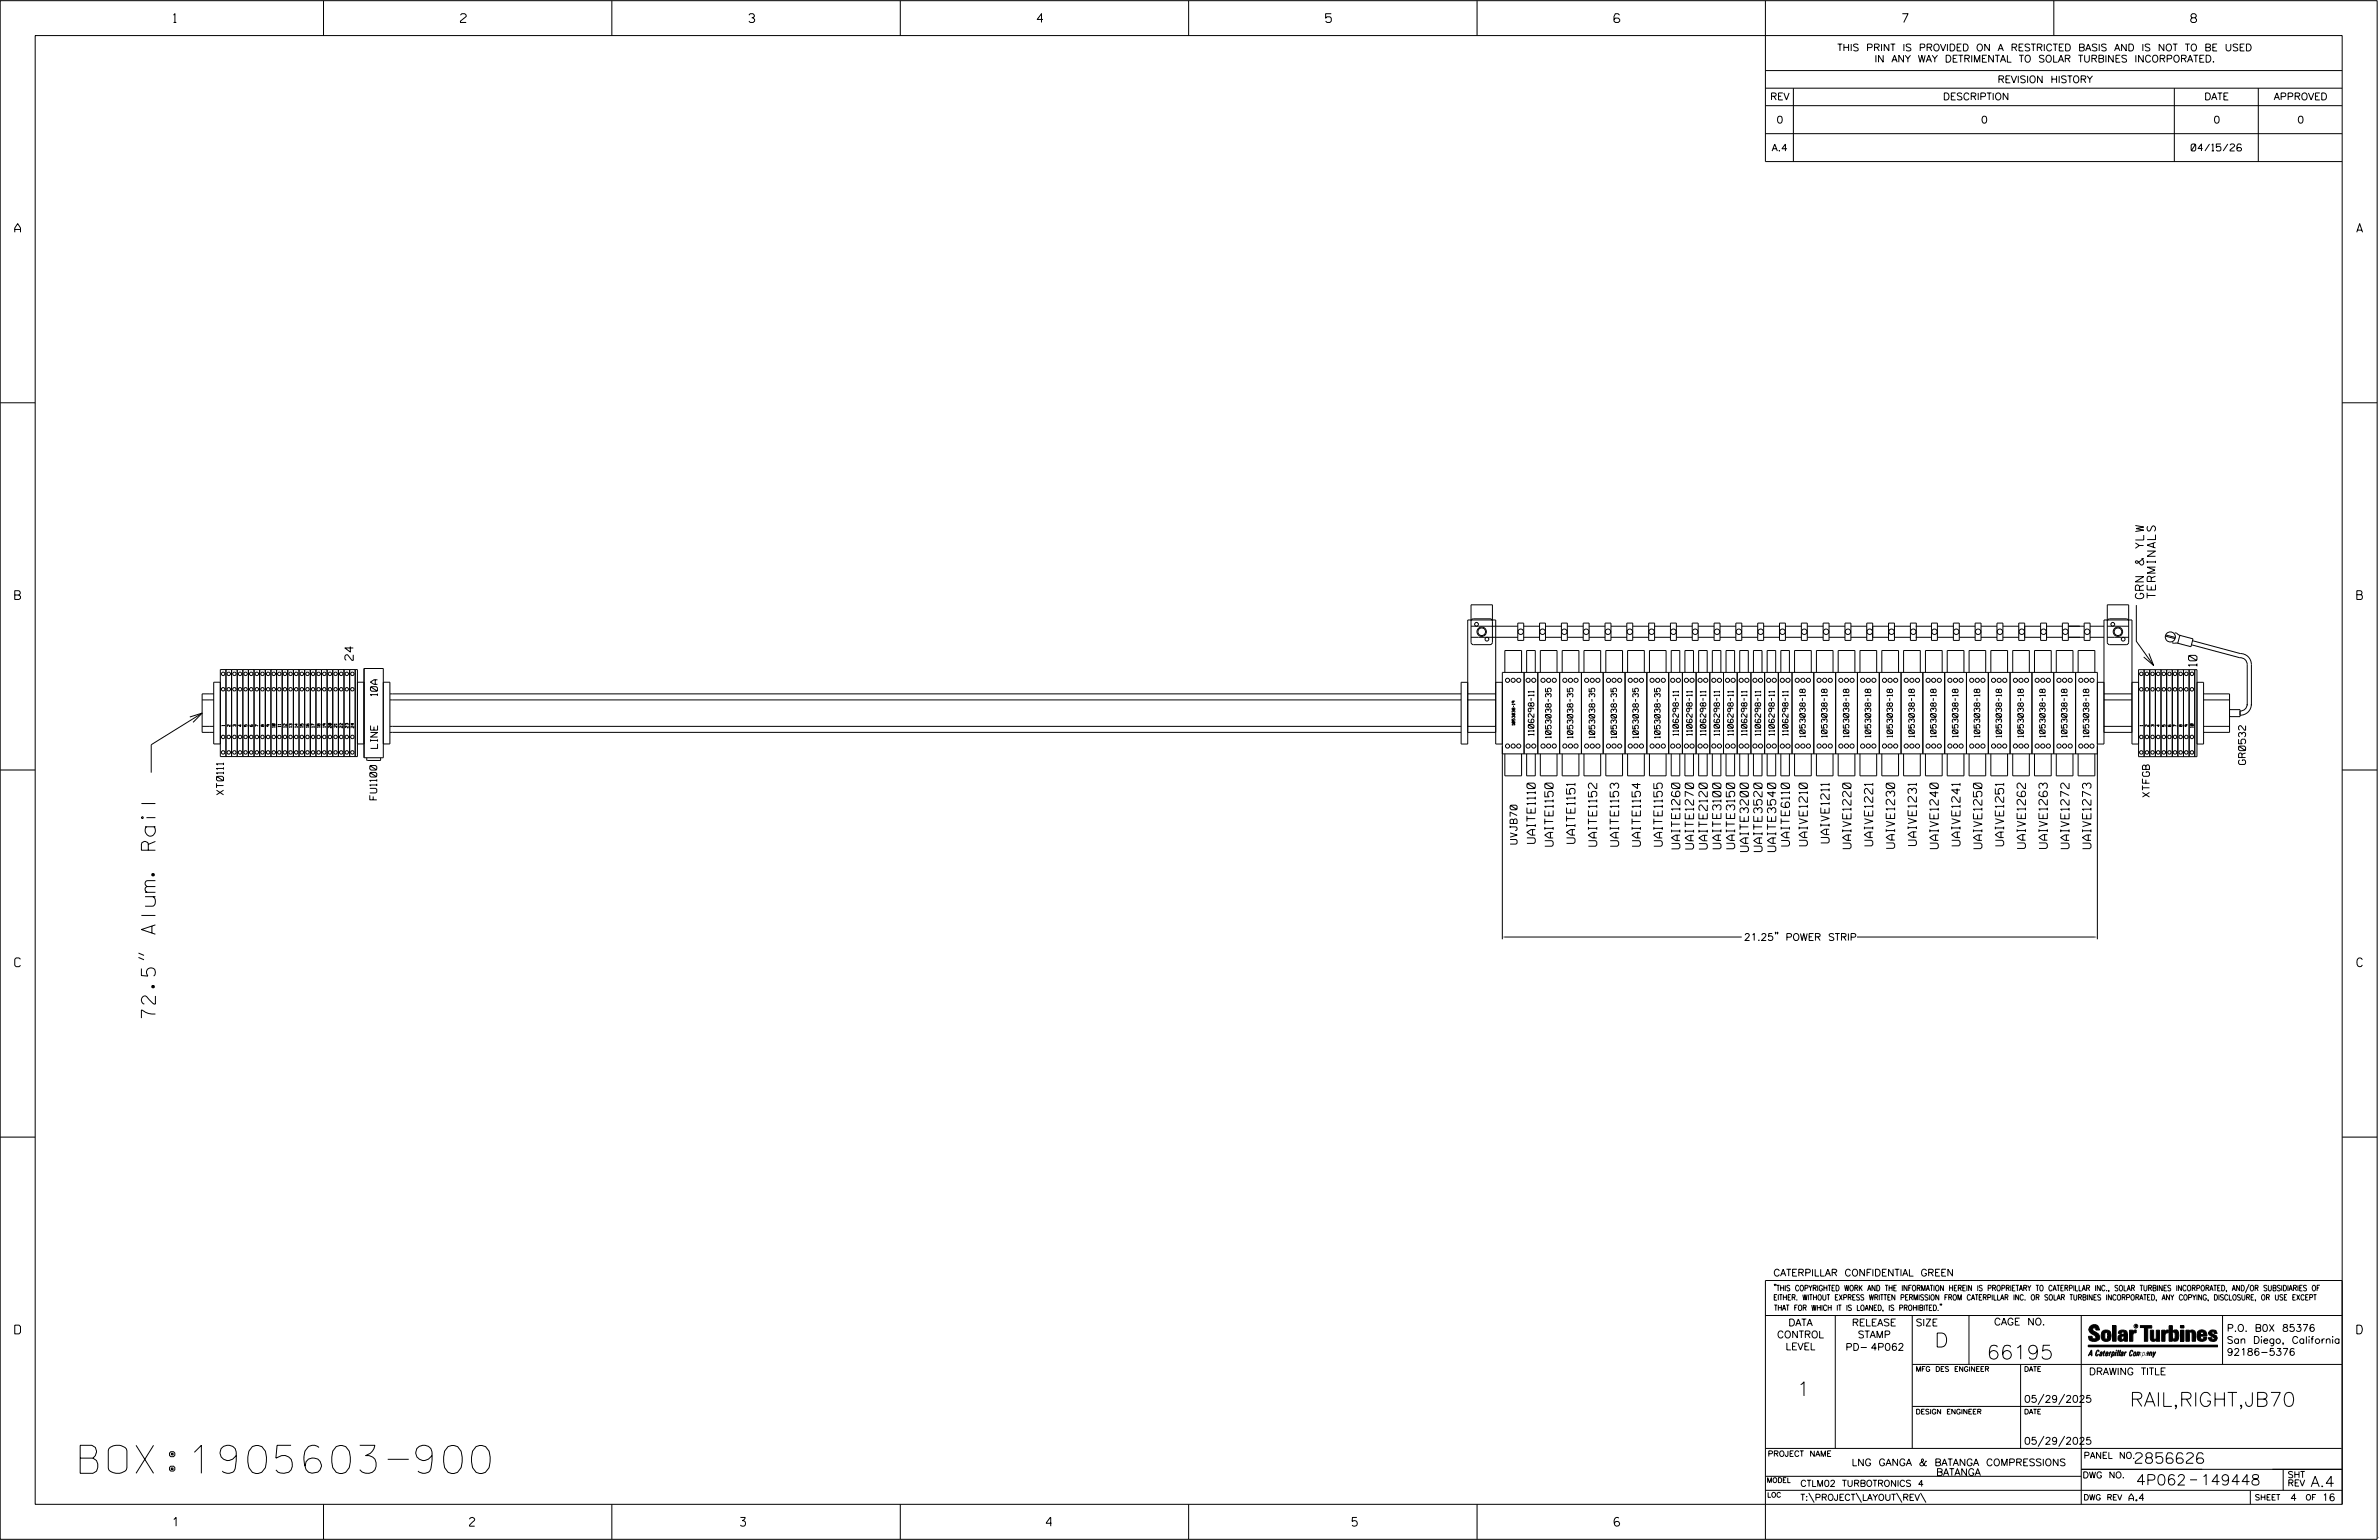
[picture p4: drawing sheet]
<svg xmlns="http://www.w3.org/2000/svg" width="864mm" height="559mm" viewBox="0 0 864 559" stroke-linecap="round" stroke-linejoin="round" font-family="sans-serif">
<defs><g id="words">
<text font-size="10.2" x="29.1" y="534.6">BOX:1905603-900</text>
<g font-size="5.1">
<text x="56.4" y="369.4" transform="rotate(-90 56.4 369.4)">72.5&quot; Alum. Rail</text>
<text x="702.3" y="488.8">D</text>
<text x="721.2" y="493.2">66195</text>
<text x="652.2" y="506.5">1</text>
<text x="773.1" y="510.3">RAIL,RIGHT,JB70</text>
</g>
<g font-size="3.8">
<text x="775.1" y="531">2856626</text>
<text x="775.4" y="538.9">4P062</text>
<text x="798.8" y="538.9">149448</text>
<text x="838.8" y="539.5">A.4</text>
</g>
<g font-size="3.2">
<text x="63" y="8.2">1</text>
<text x="167.2" y="8.2">2</text>
<text x="271.8" y="8.2">3</text>
<text x="376.5" y="8.2">4</text>
<text x="481.2" y="8.2">5</text>
<text x="690.6" y="8.2">7</text>
<text x="795.3" y="8.2">8</text>
<text x="5.4" y="84.3">A</text>
<text x="855.5" y="84.3">A</text>
<text x="5.4" y="217.5">B</text>
<text x="855.6" y="217.5">B</text>
<text x="5.4" y="350.8">C</text>
<text x="855.6" y="350.8">C</text>
<text x="5.4" y="484">D</text>
<text x="855.6" y="484">D</text>
<text x="62.8" y="553.8">1</text>
<text x="170.4" y="553.8">2</text>
<text x="268.8" y="553.8">3</text>
<text x="379.8" y="553.8">4</text>
<text x="490.8" y="553.8">5</text>
<text x="585.9" y="553.8">6</text>
</g>
<g font-size="3">
<text x="778.2" y="217.2" transform="rotate(-90 778.2 217.2)">GRN &amp; YLW</text>
<text x="782.5" y="217.1" transform="rotate(-90 782.5 217.1)">TERMINALS</text>
<text x="128.2" y="239.6" transform="rotate(-90 128.2 239.6)">24</text>
<text x="797.5" y="241.8" transform="rotate(-90 797.5 241.8)">10</text>
<text x="664" y="305.9" transform="rotate(-90 664 305.9)">UAIVE1211</text>
<text x="557.3" y="306" transform="rotate(-90 557.3 306)">UAITE1110</text>
<text x="563.8" y="307" transform="rotate(-90 563.8 307)">UAITE1150</text>
<text x="571.7" y="306" transform="rotate(-90 571.7 306)">UAITE1151</text>
<text x="579.7" y="307" transform="rotate(-90 579.7 307)">UAITE1152</text>
<text x="587.6" y="307" transform="rotate(-90 587.6 307)">UAITE1153</text>
<text x="595.5" y="307" transform="rotate(-90 595.5 307)">UAITE1154</text>
<text x="603.4" y="307" transform="rotate(-90 603.4 307)">UAITE1155</text>
<text x="609.8" y="308" transform="rotate(-90 609.8 308)">UAITE1260</text>
<text x="614.8" y="308.1" transform="rotate(-90 614.8 308.1)">UAITE1270</text>
<text x="619.8" y="308.1" transform="rotate(-90 619.8 308.1)">UAITE2120</text>
<text x="624.7" y="308" transform="rotate(-90 624.7 308)">UAITE3100</text>
<text x="629.7" y="308" transform="rotate(-90 629.7 308)">UAITE3150</text>
<text x="634.7" y="309" transform="rotate(-90 634.7 309)">UAITE3200</text>
<text x="639.7" y="309" transform="rotate(-90 639.7 309)">UAITE3520</text>
<text x="644.6" y="309" transform="rotate(-90 644.6 309)">UAITE3540</text>
<text x="649.6" y="307" transform="rotate(-90 649.6 307)">UAITE6110</text>
<text x="656.1" y="306.9" transform="rotate(-90 656.1 306.9)">UAIVE1210</text>
<text x="671.9" y="307.9" transform="rotate(-90 671.9 307.9)">UAIVE1220</text>
<text x="679.9" y="306.9" transform="rotate(-90 679.9 306.9)">UAIVE1221</text>
<text x="687.8" y="307.8" transform="rotate(-90 687.8 307.8)">UAIVE1230</text>
<text x="695.7" y="306.8" transform="rotate(-90 695.7 306.8)">UAIVE1231</text>
<text x="703.6" y="307.9" transform="rotate(-90 703.6 307.9)">UAIVE1240</text>
<text x="711.5" y="306.9" transform="rotate(-90 711.5 306.9)">UAIVE1241</text>
<text x="719.4" y="307.9" transform="rotate(-90 719.4 307.9)">UAIVE1250</text>
<text x="727.4" y="306.9" transform="rotate(-90 727.4 306.9)">UAIVE1251</text>
<text x="735.3" y="307.9" transform="rotate(-90 735.3 307.9)">UAIVE1262</text>
<text x="743.2" y="307.9" transform="rotate(-90 743.2 307.9)">UAIVE1263</text>
<text x="751.1" y="307.9" transform="rotate(-90 751.1 307.9)">UAIVE1272</text>
<text x="759" y="307.9" transform="rotate(-90 759 307.9)">UAIVE1273</text>
</g>
<g font-size="2.5">
<text x="666.9" y="18.5">THIS PRINT IS PROVIDED ON A RESTRICTED BASIS AND IS NOT TO BE USED</text>
<text x="680.5" y="22.6">IN ANY WAY DETRIMENTAL TO SOLAR TURBINES INCORPORATED.</text>
<text x="725.1" y="30">REVISION HISTORY</text>
<text x="642.6" y="36.3">REV</text>
<text x="705.3" y="36.3">DESCRIPTION</text>
<text x="800.2" y="36.3">DATE</text>
<text x="825.4" y="36.3">APPROVED</text>
<text x="644.9" y="44.7">0</text>
<text x="719.1" y="44.7">0</text>
<text x="803.5" y="44.7">0</text>
<text x="834" y="44.7">0</text>
<text x="643.2" y="54.8">A.4</text>
<text x="795.4" y="54.8">04/15/26</text>
<text x="137" y="252.5" transform="rotate(-90 137 252.5)">10A</text>
<text x="137" y="271.6" transform="rotate(-90 137 271.6)">LINE</text>
<text x="815.2" y="277.4" transform="rotate(-90 815.2 277.4)">GR0532</text>
<text x="81.1" y="288.4" transform="rotate(-90 81.1 288.4)">XT0111</text>
<text x="136.8" y="290.2" transform="rotate(-90 136.8 290.2)">FU1100</text>
<text x="780.3" y="289.2" transform="rotate(-90 780.3 289.2)">XTFGB</text>
<text x="550.7" y="306.3" transform="rotate(-90 550.7 306.3)">UVJB70</text>
<text x="633.1" y="341.3">21.25&quot; POWER STRIP</text>
<text x="643.8" y="463">CATERPILLAR CONFIDENTIAL GREEN</text>
<text x="645.1" y="485.5">CONTROL</text>
<text x="649.2" y="481.1">DATA</text>
<text x="672.3" y="481.1">RELEASE</text>
<text x="674.4" y="485.5">STAMP</text>
<text x="695.4" y="481.1">SIZE</text>
<text x="723.8" y="480.8">CAGE NO.</text>
<text x="808.4" y="483.1">P.O. B0X 85376</text>
<text x="648.2" y="489.8">LEVEL</text>
<text x="669.9" y="490">PD- 4P062</text>
<text x="808.4" y="487.5">San Diego, California</text>
<text x="808.4" y="491.8">92186-5376</text>
<text x="758.3" y="498.9">DRAWING TITLE</text>
<text x="734.8" y="508.9">05/29/2025</text>
<text x="734.8" y="524.1">05/29/2025</text>
<text x="672.1" y="531.9">LNG GANGA &amp; BATANGA COMPRESSIONS</text>
<text x="702.8" y="535.5">BATANGA</text>
<text x="772.8" y="544.6">A.4</text>
<text x="831.4" y="544.6">4</text>
<text x="842.9" y="544.6">16</text>
</g>
<g font-size="2.3">
<text x="756.4" y="529.2">PANEL NO.</text>
<text x="653.5" y="539.4">CTLM02 TURBOTRONICS 4</text>
<text x="756" y="536.3">DWG NO.</text>
<text x="830.4" y="539.3">REV</text>
<text x="830.4" y="536.2">SHT</text>
<text x="653.5" y="544.5">T:\PROJECT\LAYOUT\REV\</text>
</g>
<g font-size="2">
<text x="556.8" y="266.9" transform="rotate(-90 556.8 266.9)">1106298-11</text>
<text x="563.1" y="267.8" transform="rotate(-90 563.1 267.8)">1053038-35</text>
<text x="571" y="267.8" transform="rotate(-90 571 267.8)">1053038-35</text>
<text x="578.9" y="267.8" transform="rotate(-90 578.9 267.8)">1053038-35</text>
<text x="586.8" y="267.8" transform="rotate(-90 586.8 267.8)">1053038-35</text>
<text x="594.7" y="267.8" transform="rotate(-90 594.7 267.8)">1053038-35</text>
<text x="602.7" y="267.8" transform="rotate(-90 602.7 267.8)">1053038-35</text>
<text x="609.3" y="266.9" transform="rotate(-90 609.3 266.9)">1106298-11</text>
<text x="614.3" y="266.9" transform="rotate(-90 614.3 266.9)">1106298-11</text>
<text x="619.2" y="266.9" transform="rotate(-90 619.2 266.9)">1106298-11</text>
<text x="624.2" y="266.9" transform="rotate(-90 624.2 266.9)">1106298-11</text>
<text x="629.2" y="266.9" transform="rotate(-90 629.2 266.9)">1106298-11</text>
<text x="634.2" y="266.9" transform="rotate(-90 634.2 266.9)">1106298-11</text>
<text x="639.1" y="266.9" transform="rotate(-90 639.1 266.9)">1106298-11</text>
<text x="644.1" y="266.9" transform="rotate(-90 644.1 266.9)">1106298-11</text>
<text x="649.1" y="266.9" transform="rotate(-90 649.1 266.9)">1106298-11</text>
<text x="655.3" y="267.5" transform="rotate(-90 655.3 267.5)">1053038-18</text>
<text x="663.3" y="267.5" transform="rotate(-90 663.3 267.5)">1053038-18</text>
<text x="671.2" y="267.5" transform="rotate(-90 671.2 267.5)">1053038-18</text>
<text x="679.1" y="267.5" transform="rotate(-90 679.1 267.5)">1053038-18</text>
<text x="687" y="267.5" transform="rotate(-90 687 267.5)">1053038-18</text>
<text x="694.9" y="267.5" transform="rotate(-90 694.9 267.5)">1053038-18</text>
<text x="702.8" y="267.5" transform="rotate(-90 702.8 267.5)">1053038-18</text>
<text x="710.8" y="267.5" transform="rotate(-90 710.8 267.5)">1053038-18</text>
<text x="718.7" y="267.5" transform="rotate(-90 718.7 267.5)">1053038-18</text>
<text x="726.6" y="267.5" transform="rotate(-90 726.6 267.5)">1053038-18</text>
<text x="734.5" y="267.5" transform="rotate(-90 734.5 267.5)">1053038-18</text>
<text x="742.4" y="267.5" transform="rotate(-90 742.4 267.5)">1053038-18</text>
<text x="750.4" y="267.5" transform="rotate(-90 750.4 267.5)">1053038-18</text>
<text x="758.3" y="267.5" transform="rotate(-90 758.3 267.5)">1053038-18</text>
<text x="643.8" y="468.4">&quot;THIS COPYRIGHTED WORK AND THE INFORMATION HEREIN IS PROPRIETARY TO CATERPILLAR INC., SOLAR TURBINES INCORPORATED, AND/OR SUBSIDIARIES OF</text>
<text x="643.8" y="471.8">EITHER. WITHOUT EXPRESS WRITTEN PERMISSION FROM CATERPILLAR INC. OR SOLAR TURBINES INCORPORATED, ANY COPYING, DISCLOSURE, OR USE EXCEPT</text>
<text x="644" y="475.6">THAT FOR WHICH IT IS LOANED, IS PROHIBITED.&quot;</text>
<text x="641.7" y="528.5">PROJECT NAME</text>
<text x="756.3" y="544.3">DWG REV</text>
<text x="818.5" y="544.3">SHEET</text>
<text x="836.9" y="544.3">OF</text>
</g>
<g font-size="1.8">
<text x="695.4" y="497.6">MFG DES ENGINEER</text>
<text x="734.8" y="497.6">DATE</text>
<text x="695.4" y="513.1">DESIGN ENGINEER</text>
<text x="734.8" y="513.1">DATE</text>
<text x="641.3" y="538">MODEL</text>
<text x="641.5" y="543.3">LOC</text>
</g>
<g font-size="1">
<text x="81.5" y="263.4" transform="rotate(-90 81.5 263.4)">1</text>
<text x="83.5" y="263.6" transform="rotate(-90 83.5 263.6)">2</text>
<text x="85.6" y="263.6" transform="rotate(-90 85.6 263.6)">3</text>
<text x="87.6" y="263.6" transform="rotate(-90 87.6 263.6)">4</text>
<text x="89.7" y="263.6" transform="rotate(-90 89.7 263.6)">5</text>
<text x="91.7" y="263.6" transform="rotate(-90 91.7 263.6)">6</text>
<text x="93.8" y="263.6" transform="rotate(-90 93.8 263.6)">7</text>
<text x="95.8" y="263.6" transform="rotate(-90 95.8 263.6)">8</text>
<text x="97.8" y="263.6" transform="rotate(-90 97.8 263.6)">9</text>
<text x="99.9" y="263.9" transform="rotate(-90 99.9 263.9)">10</text>
<text x="101.9" y="263.8" transform="rotate(-90 101.9 263.8)">11</text>
<text x="104" y="263.9" transform="rotate(-90 104 263.9)">12</text>
<text x="106" y="263.9" transform="rotate(-90 106 263.9)">13</text>
<text x="108" y="263.9" transform="rotate(-90 108 263.9)">14</text>
<text x="110.1" y="263.9" transform="rotate(-90 110.1 263.9)">15</text>
<text x="112.1" y="263.9" transform="rotate(-90 112.1 263.9)">16</text>
<text x="114.2" y="263.9" transform="rotate(-90 114.2 263.9)">17</text>
<text x="116.2" y="263.9" transform="rotate(-90 116.2 263.9)">18</text>
<text x="118.2" y="263.9" transform="rotate(-90 118.2 263.9)">19</text>
<text x="122.3" y="263.9" transform="rotate(-90 122.3 263.9)">21</text>
<text x="549.9" y="263.1" transform="rotate(-90 549.9 263.1)">1053038-19</text>
<text x="777.8" y="263.5" transform="rotate(-90 777.8 263.5)">1</text>
<text x="779.9" y="263.6" transform="rotate(-90 779.9 263.6)">2</text>
<text x="781.9" y="263.6" transform="rotate(-90 781.9 263.6)">3</text>
<text x="784" y="263.6" transform="rotate(-90 784 263.6)">4</text>
<text x="786" y="263.6" transform="rotate(-90 786 263.6)">5</text>
<text x="790.1" y="263.6" transform="rotate(-90 790.1 263.6)">7</text>
<text x="792.1" y="263.6" transform="rotate(-90 792.1 263.6)">8</text>
<text x="794.2" y="263.6" transform="rotate(-90 794.2 263.6)">9</text>
<text x="796.2" y="264" transform="rotate(-90 796.2 264)">10</text>
<text x="120.3" y="264.1" transform="rotate(-90 120.3 264.1)">20</text>
<text x="124.4" y="264.1" transform="rotate(-90 124.4 264.1)">22</text>
<text x="126.4" y="264.1" transform="rotate(-90 126.4 264.1)">23</text>
<text x="128.4" y="264.1" transform="rotate(-90 128.4 264.1)">24</text>
</g>
<text font-size=".9" x="775.1" y="481.7">R</text>
</g></defs>
<g fill="none" stroke="#000" stroke-width=".36">
<path d="M.1 .2h862.8v558.4h-862.8zM12.8 12.9h837.4v533h-837.4zM117.4 .2v12.7M222.1 .2v12.7M326.8 .2v12.7M431.5 .2v12.7M536.2 .2v12.7M587.9 5.5l-.5-.5h-1l-.5 1v1.7l.5 .4h1l.6-.4v-.6l-.6-.5h-1l-.5 .5M640.9 .2v58.4h209.3M745.6 .2v12.7M640.9 25.6h209.3M640.9 32h209.3"/>
<path d="M640.9 38.3h209.3M651 32v26.6M789.3 32v26.6M819.8 32v26.6M640.9 48.5h209.3M.1 146.2h12.7M850.2 146.2h12.7M534 219.5h7.8v13.5l-.6 .9h-6.4l-.7-.5zM765 219.5h7.7v13.5l-.5 .9h-6.4l-.8-.5zM775.5 219.6v13.1l6.3 8.8M534 227.2h17M534 231.2h17"/>
<path d="M534 225.4l.3-.6 .5-.3h6.1l.6 .3 .3 .6M551 226.1h2.1v6.3h-2.1zM553.1 227.2h5.8M553.1 231.2h5.8M558.9 226.1h2.1v6.3h-2.1zM561 227.2h5.8M561 231.2h5.8M566.8 226.1h2.2v6.3h-2.2zM569 227.2h5.7M569 231.2h5.7M574.7 226.1h2.2v6.3h-2.2zM576.9 227.2h5.7"/>
<path d="M576.9 231.2h5.7M582.6 226.1h2.2v6.3h-2.2zM584.8 227.2h5.7M584.8 231.2h5.7M590.5 226.1h2.2v6.3h-2.2zM592.7 227.2h5.8M592.7 231.2h5.8M598.5 226.1h2.1v6.3h-2.1zM600.6 227.2h5.8M600.6 231.2h5.8M606.4 226.1h2.1v6.3h-2.1zM608.5 227.2h5.8"/>
<path d="M608.5 231.2h5.8M614.3 226.1h2.1v6.3h-2.1zM616.4 227.2h5.8M616.4 231.2h5.8M622.2 226.1h2.2v6.3h-2.2zM624.4 227.2h5.7M624.4 231.2h5.7M630.1 226.1h2.2v6.3h-2.2zM632.3 227.2h5.8M632.3 231.2h5.8M638.1 226.1h2.1v6.3h-2.1zM640.2 227.2h5.8"/>
<path d="M640.2 231.2h5.8M646 226.1h2.1v6.3h-2.1zM648.1 227.2h5.8M648.1 231.2h5.8M653.9 226.1h2.2v6.3h-2.2zM656.1 227.2h5.7M656.1 231.2h5.7M661.8 226.1h2.2v6.3h-2.2zM664 227.2h5.7M664 231.2h5.7M669.7 226.1h2.2v6.3h-2.2zM671.9 227.2h5.8"/>
<path d="M671.9 231.2h5.8M677.7 226.1h2.1v6.3h-2.1zM679.8 227.2h5.8M679.8 231.2h5.8M685.6 226.1h2.1v6.3h-2.1zM687.7 227.2h5.8M687.7 231.2h5.8M693.5 226.1h2.1v6.3h-2.1zM695.4 227.2h5.7M695.4 231.2h5.7M701.1 226.1h2.2v6.3h-2.2zM703.3 227.2h5.8"/>
<path d="M703.3 231.2h5.8M709.1 226.1h2.1v6.3h-2.1zM711.2 227.2h5.8M711.2 231.2h5.8M717 226.1h2.1v6.3h-2.1zM719.1 227.2h5.8M719.1 231.2h5.8M724.9 226.1h2.2v6.3h-2.2zM727.1 227.2h5.7M727.1 231.2h5.7M732.8 226.1h2.2v6.3h-2.2zM735 227.2h5.8"/>
<path d="M735 231.2h5.8M740.8 226.1h2.1v6.3h-2.1zM742.9 227.2h5.8M742.9 231.2h5.8M748.7 226.1h2.1v6.3h-2.1zM750.8 227.2h5.8M750.8 231.2h5.8M756.6 226.1h2.1v6.3h-2.1zM758.7 227.2h5.1M758.7 231.2h5.1M765 227.2h7.7M765 231.2h7.7"/>
<path d="M765 225.4l.2-.6 .6-.3h6l.7 .3 .2 .6M780.1 237.1l1.7 4.4-3.6-3.1M786.1 230.8l3.5 .9M786.2 230.4l3.5 .9M788.5 233.2l2.2 .2M789.4 229.6l2.1 1M791.3 230.5l4.8 1.3-.8 2.9-4.8-1.3zM795.5 234l17.5 4.7a2.54 2.54 0 0 1 2.8 2.5v14.7M795.9 232.5l17.3 4.6a4 4 0 0 1 4.1 4.1v14.7M73.4 254h4.2M73.4 258.8l-18.5 11.4v10.2M77.6 251.8h-4.2v13.9h4.2"/>
<path d="M80 247.5h-2.4v22.4h2.4M80 243h49.8v31.5h-49.8zM82 243v31.5M84.1 243v31.5M86.1 243v31.5M88.2 243v31.5M90.2 243v31.5M92.2 243v31.5M94.3 243v31.5M96.3 243v31.5M98.4 243v31.5M100.4 243v31.5"/>
<path d="M102.4 243v31.5M104.5 243v31.5M106.5 243v31.5M108.5 243v31.5M110.6 243v31.5M112.6 243v31.5M114.7 243v31.5M116.7 243v31.5M118.7 243v31.5M120.8 243v31.5M122.8 243v31.5M124.9 243v31.5"/>
<path d="M126.9 243v31.5M128.9 243v31.5M129.8 247.5h2.4M132.2 242.6h6.9v32.4h-6.9zM139.1 247.5h2.4v22.4h-2.4M141.5 251.8h388.9M141.5 254h388.9M532.8 247.6h-2.4v22.4h2.4v-45h10.2v45h2.4M532.8 251.8h10.2M532.8 254h10.2M543 247.6h2.4M546 244h.1"/>
<path d="M546.3 244v-8h6v8M552.7 244h.1M553.3 244v29.5M553.9 244h.1M554.2 244v-8h3.1v8M557.6 244h.1M558.2 244v29.5M558.8 244h.1M559.2 244v-8h6v8M565.6 244h.1M566.2 244v29.5M566.8 244h.1"/>
<path d="M567.1 244v-8h6.1v8M573.5 244h.1M574.1 244v29.5M574.7 244h.1M575 244v-8h6.1v8M581.4 244h.1M582 244v29.5M582.6 244h.1M582.9 244v-8h6.1v8M589.3 244h.1M589.9 244v29.5M590.5 244h.1"/>
<path d="M590.8 244v-8h6.1v8M597.2 244h.1M597.8 244v29.5M598.4 244h.1M598.8 244v-8h6v8M605.2 244h.1M605.8 244v29.5M606.4 244h.1M606.7 244v-8h3.1v8M610.1 244h.1M610.7 244v29.5M611.3 244h.1"/>
<path d="M611.6 244v-8h3.2v8M615.1 244h.1M615.7 244v29.5M616.3 244h.1M616.6 244v-8h3.1v8M620.1 244h.1M620.7 244v29.5M621.3 244h.1M621.6 244v-8h3.1v8M625.1 244h.1M625.7 244v29.5M626.3 244h.1"/>
<path d="M626.6 244v-8h3.1v8M630 244h.1M630.6 244v29.5M631.2 244h.1M631.5 244v-8h3.1v8M635 244h.1M635.6 244v29.5M636.2 244h.1M636.5 244v-8h3.1v8M640 244h.1M640.6 244v29.5M641.2 244h.1"/>
<path d="M641.5 244v-8h3.1v8M644.9 244h.1M645.5 244v29.5M646.1 244h.1M646.5 244v-8h3.1v8M649.9 244h.1M650.5 244v29.5M651.1 244h.1M651.4 244v-8h6.1v8M657.8 244h.1M658.4 244v29.5M659 244h.1"/>
<path d="M659.4 244v-8h6v8M665.8 244h.1M666.4 244v29.5M667 244h.1M667.3 244v-8h6v8M673.7 244h.1M674.3 244v29.5M674.9 244h.1M675.2 244v-8h6v8M681.6 244h.1M682.2 244v29.5M682.8 244h.1"/>
<path d="M683.1 244v-8h6.1v8M689.5 244h.1M690.1 244v29.5M690.7 244h.1M691 244v-8h6.1v8M697.4 244h.1M698 244v29.5M698.6 244h.1M699 244v-8h6v8M705.3 244h.1M705.9 244v29.5M706.5 244h.1"/>
<path d="M706.9 244v-8h6v8M713.2 244h.1M713.8 244v29.5M714.4 244h.1M714.8 244v-8h6v8M721.2 244h.1M721.8 244v29.5M722.4 244h.1M722.7 244v-8h6.1v8M729.1 244h.1M729.7 244v29.5M730.3 244h.1"/>
<path d="M730.6 244v-8h6.1v8M737 244h.1M737.6 244v29.5M738.2 244h.1M738.5 244v-8h6.1v8M744.9 244h.1M745.5 244v29.5M746.1 244h.1M746.4 244v-8h6.1v8M752.9 244h.1M753.5 244v29.5M754.1 244h.1"/>
<path d="M754.4 244v-8h6v8M760.8 244h.1M761.4 247.6h2.4M763.8 251.8h10.1M763.8 254h10.1M773.9 247.6h2.4M776.3 243h21.2v31.6h-21.2zM778.3 243v31.6M780.4 243v31.6M782.4 243v31.6M784.5 243v31.6M786.5 243v31.6"/>
<path d="M788.6 243v31.6M790.6 243v31.6M792.6 243v31.6M794.7 243v31.6M796.7 243v31.6M797.5 247.6h2.4v22.4h-2.4M799.9 251.8h9.4v13.9h-9.4M799.9 254h9.4M809.3 257.5h3.9v2.5h-3.9M815.8 255.4a2.53 2.53 0 0 1-2.6 2.6M817.3 255.4a4 4 0 0 1-4.1 4.1M.1 279.4h12.7"/>
<path d="M68.9 260.2l4.5-1.4-3.3 3.3M73.4 263.6h4.2M129.8 269.9h2.4M133.1 275l.2 .9h4.7l.2-.9M141.5 263.6h388.9M141.5 265.7h388.9M532.8 263.6h10.2M532.8 265.7h10.2M545.4 273.5h216M546.3 273.5v8h6v-8M554.2 273.5v8h3.1v-8M559.2 273.5v8h6v-8"/>
<path d="M567.1 273.5v8h6.1v-8M575 273.5v8h6.1v-8M582.9 273.5v8h6.1v-8M590.8 273.5v8h6.1v-8M598.8 273.5v8h6v-8M606.7 273.5v8h3.1v-8M611.6 273.5v8h3.2v-8M616.6 273.5v8h3.1v-8M621.6 273.5v8h3.1v-8M626.6 273.5v8h3.1v-8M631.5 273.5v8h3.1v-8M636.5 273.5v8h3.1v-8"/>
<path d="M641.5 273.5v8h3.1v-8M646.5 273.5v8h3.1v-8M651.4 273.5v8h6.1v-8M659.4 273.5v8h6v-8M667.3 273.5v8h6v-8M675.2 273.5v8h6v-8M683.1 273.5v8h6.1v-8M691 273.5v8h6.1v-8M699 273.5v8h6v-8M706.9 273.5v8h6v-8M714.8 273.5v8h6v-8M722.7 273.5v8h6.1v-8"/>
<path d="M730.6 273.5v8h6.1v-8M738.5 273.5v8h6.1v-8M746.4 273.5v8h6.1v-8M754.4 273.5v8h6v-8M761.4 270h2.4v-45h10.1v45h2.4M763.8 263.6h10.1M763.8 265.7h10.1M787.2 263l-.2 .5 .3 .1h.6l.1-.5h-.5l.2 .5M799.9 263.6h9.4M850.2 279.4h12.7M644.7 338.4h-.3h.3l-.3 .6M645.4 338.4h-.3h.3l-.3 .6"/>
<path d="M50.3 347.4l2 .9M50.3 345.8l2 .9M545.4 340.8v-96.8h216v96.8M546.3 340h85.9M674.1 340h86.2M.1 412.6h12.7M850.2 412.6h12.7M640.9 477.3h209.3M644.2 466.1l-.1 .4M644.7 466.1l-.2 .4M666.2 477.3v48.3M694.2 477.3v48.3"/>
<path d="M704.4 473.3l-.1 .4M704.8 473.3l-.1 .4M714.8 477.3v17.8M755.5 477.3v68.6M806.8 477.3v17.8M816.5 466l-1.4 3.1M850.2 464.6h-209.3v94M850.2 464.8v81.1M694.2 495.1h156M733.5 495.1v30.5M758.6 481.4a2.02 2.02 0 0 1 3.1-.1l.5 1.3h-1.3l-.2-.6-.4-.2-.6 .1-.1 .4 .4 .7a2.46 2.46 0 0 1 2.2 2.9 2.83 2.83 0 0 1-3.8 .3l-.3-1.3h1.3l.2 .7 .6 .3 .5-.2 .2-.5-.4-.6-1.9-1.2-.4-.9zM759.2 491.3h-.7l.7-1.2v1.9h.2l-.1-2.1-1.3 2.1 .5-.5h.7"/>
<path d="M761.3 490l.3-.2 .4 .3-.1 .3-.3-.4-.4 .3-.3 1.6h.4l.4-.5-.3 .6-.4 .1-.3-.4zM762.6 490.6l.5-.1-.1 1.4h-.9a.74 .74 0 0 1 .9-.8l-.3 .7-.5 .1 .2-.5 .6-.2v-.5l-.7 .2zM763 483.2a2.17 2.17 0 0 1 3.1 0l.3 1.4-.3 1.5a2.17 2.17 0 0 1-3.1 0l-.3-1.5zM763.6 490.5l.4-.4 .2 .6h-.3l-.3 .9 .2 .4-.3-.1zM764.1 483.7l.5-.4 .4 .3v2.2l-.4 .2-.5-.2zM764.6 491.1l.6 .2v-.7l-.4-.1-.4 .6-.1 .8h.6M764.6 491.1l-.1 .8h.4M764.6 482.6v.8M764.8 490.7l.4 .1v.3h-.6zM765 491.5l-.1 .4zM766 490.5l-.5 1.5zM766 490.8l.4-.3-.4 .4"/>
<path d="M766.9 481h1.3v5.7h-1.3zM767 490.8l.5 .1-.3 .8-.4 .2zM767.3 490.5h-.5l-.5 2M767.3 490.5a.8 .8 0 0 1 .2 1 .8 .8 0 0 1-.9 .4l-.1 .6M767.3 490.5l-.1 .2M768.1 490.5l-.4 1.5zM768.2 489.9h.3l-.1 .2h-.2zM769 489.9l-.5 2.1zM769.7 489.9l-.6 2.1zM770.1 491.4l.5-.3-.5 .8zM770.4 491.9h.1M770.6 491.1l.1-.4-.7 .2 .1-.3 .6-.1 .2 .3-.5 1.1"/>
<path d="M770.6 491.1a.74 .74 0 0 0-.8 .8h.6M771 484.8h-.7l-.3 .6 .4 .7 .5-.3 .1-2.4h-.8l-.1 .4h-1.2a1.71 1.71 0 0 1 1.8-1.3 1.71 1.71 0 0 1 1.6 1.4v2.8h-1.1l-.1-.6M771 484.2l-1.5 .1a1.41 1.41 0 0 0 0 2.4l.5 .1 1.1-.7M771.2 486.1h-.1M771.4 490.5l.1 .3 .4-.3-.9 1.5zM771.5 490.8h.1M773 482.7h1.2v.5l.5-.5 .7-.1v1h-.6l-.5 .4-.1 2.7h-1.2zM773.3 490.3l.6-.4 .4 .2-.1 .4-.3-.4a1.28 1.28 0 0 0-.5 1.8l.6-.4-.1 .4-.8 .1zM774.7 490.8l.5-.3a.88 .88 0 0 1 .2 .9 .88 .88 0 0 1-.7 .7l-.2-.2zM774.8 490.9h.5l-.3 1h-.3l-.2-.2zM775.2 490.5l-.1 .2M776.8 481h4.3v.9h-1.5v4.8h-1.3"/>
<path d="M776.8 490.6l-.8 .2v-.3l-.4 1.5 .8-1.3v1.3l.3-1.2M779.3 491.1h.4M779.6 490.5h.3l-.3 1.4M779.6 490.7h.2l-.1 .4M779.7 491.1l-.1 .4M779.7 491.1l-.4 .2M780.1 492l.4-1.5 .1 .3 .3-.3 .3 .2-.3 1.3v-1.3l-.7 1.3M780.6 482.7h1.2v2.7l.1 .4 .4 .3 .4-.7v-2.7h1.2l.1 4h-1.3v-.5l-1.1 .6-.7-.3-.3-.7zM781.6 492.5l1-2-.8 1.3-.2-1.3-.2 2M784.7 482.7h1.2v.5l.5-.5 .7-.1v1h-.5l-.6 .4-.1 2.7h-1.2zM787.4 481h1.2v2a1.4 1.4 0 0 1 2.2 .2l.1 1.4-.4 1.9-1.5 .1-.4-.5v-1l.5 .9 .5-.3v-2.1l-.5-.4-.5 .7v2.8h-1.2zM791.5 482.7h1.3v4h-1.3z"/>
<path d="M791.5 481h1.3v.9h-1.3zM793.5 482.7h1.3v.4l.7-.5 1.1 .2 .4 .6v3.3h-1.2l-.3-3.4-.7 .2v3.2h-1.3zM794.8 483.1h.1M797.7 483.2a1.92 1.92 0 0 1 2.4-.5 1.92 1.92 0 0 1 1 2.1h-2.3v.8l.6 .5 .5-.3v-.5h1.2a1.83 1.83 0 0 1-2.1 1.4 1.83 1.83 0 0 1-1.5-2.1zM798.8 484.2v.6M799.1 483.4h.6l.2 .8h-1.1zM804.6 482.9a1.84 1.84 0 0 0-2.9 .8 3.3 3.3 0 0 0 2.2 1.9l-.5 .5-.4-.3-.1-.4h-1.2l.1 .6a1.92 1.92 0 0 0 2.9 .4M804.9 483.8h-1.2l-.2-.6-.5 .1-.1 .3 .1 .3 1.8 .9M805.1 488.1h-47.1v.6h47.1M694.2 510.3h61.3M742 505.8l-2.2 3.9M749.5 505.8l-2.2 3.9"/>
<path d="M640.9 525.6h209.2M640.9 535.7h114.6M742 521.1l-2.2 3.8M749.5 521.1l-2.2 3.8M755.5 533.2h94.7M795 537h2.6M828.8 533.2v7.6M117.4 545.9v12.7M222.1 545.9v12.7M326.8 545.9v12.7M431.5 545.9v12.7M536.2 545.9v12.7"/>
<path d="M640.9 540.8h209.3M656.6 541.7l2 3.5M673.8 541.7l1.9 3.5M688.4 541.7l2 3.5M697.2 541.7l1.9 3.5M816.9 541v4.9M863.5 558h.1"/>
<circle cx="536" cy="226.5" r=".69"/>
<circle cx="537.9" cy="229.2" r="1.72"/>
<circle cx="537.9" cy="229.2" r="1.38"/>
<circle cx="539.8" cy="231.9" r=".68"/>
<circle cx="552" cy="229.2" r=".99"/>
<circle cx="560" cy="229.2" r=".98"/>
<circle cx="567.9" cy="229.2" r=".99"/>
<circle cx="575.8" cy="229.2" r=".98"/>
<circle cx="583.7" cy="229.2" r=".99"/>
<circle cx="591.6" cy="229.2" r=".98"/>
<circle cx="599.5" cy="229.2" r=".99"/>
<circle cx="607.5" cy="229.2" r=".99"/>
<circle cx="615.4" cy="229.2" r=".98"/>
<circle cx="623.3" cy="229.2" r=".99"/>
<circle cx="631.2" cy="229.2" r=".98"/>
<circle cx="639.1" cy="229.2" r=".99"/>
<circle cx="647.1" cy="229.2" r=".98"/>
<circle cx="655" cy="229.2" r=".99"/>
<circle cx="662.9" cy="229.2" r=".98"/>
<circle cx="670.8" cy="229.2" r=".99"/>
<circle cx="678.7" cy="229.2" r=".99"/>
<circle cx="686.6" cy="229.2" r=".98"/>
<circle cx="694.6" cy="229.2" r=".99"/>
<circle cx="702.2" cy="229.2" r=".98"/>
<circle cx="710.1" cy="229.2" r=".99"/>
<circle cx="718.1" cy="229.2" r=".98"/>
<circle cx="726" cy="229.2" r=".99"/>
<circle cx="733.9" cy="229.2" r=".98"/>
<circle cx="741.8" cy="229.2" r=".99"/>
<circle cx="749.7" cy="229.2" r=".99"/>
<circle cx="757.7" cy="229.2" r=".98"/>
<circle cx="767" cy="226.5" r=".69"/>
<circle cx="768.8" cy="229.2" r="1.72"/>
<circle cx="768.8" cy="229.2" r="1.39"/>
<circle cx="770.7" cy="231.9" r=".68"/>
<circle cx="787.9" cy="231.1" r="1.83"/>
<circle cx="81" cy="250.1" r=".63"/>
<circle cx="81" cy="244.5" r=".64"/>
<circle cx="83" cy="250.1" r=".63"/>
<circle cx="83" cy="244.5" r=".64"/>
<circle cx="85.1" cy="250.1" r=".63"/>
<circle cx="85.1" cy="244.5" r=".64"/>
<circle cx="87.1" cy="250.1" r=".63"/>
<circle cx="87.1" cy="244.5" r=".64"/>
<circle cx="89.1" cy="250.1" r=".62"/>
<circle cx="89.2" cy="244.5" r=".63"/>
<circle cx="91.2" cy="250.1" r=".63"/>
<circle cx="91.2" cy="244.5" r=".64"/>
<circle cx="93.2" cy="250.1" r=".63"/>
<circle cx="93.2" cy="244.5" r=".64"/>
<circle cx="95.3" cy="250.1" r=".63"/>
<circle cx="95.3" cy="244.5" r=".64"/>
<circle cx="97.3" cy="250.1" r=".63"/>
<circle cx="97.3" cy="244.5" r=".64"/>
<circle cx="99.4" cy="250.1" r=".63"/>
<circle cx="99.4" cy="244.5" r=".64"/>
<circle cx="101.4" cy="250.1" r=".62"/>
<circle cx="101.4" cy="244.5" r=".63"/>
<circle cx="103.4" cy="250.1" r=".63"/>
<circle cx="103.4" cy="244.5" r=".64"/>
<circle cx="105.5" cy="250.1" r=".63"/>
<circle cx="105.5" cy="244.5" r=".64"/>
<circle cx="107.5" cy="250.1" r=".63"/>
<circle cx="107.5" cy="244.5" r=".64"/>
<circle cx="109.6" cy="250.1" r=".63"/>
<circle cx="109.6" cy="244.5" r=".64"/>
<circle cx="111.6" cy="250.1" r=".63"/>
<circle cx="111.6" cy="244.5" r=".64"/>
<circle cx="113.6" cy="250.1" r=".62"/>
<circle cx="113.7" cy="244.5" r=".63"/>
<circle cx="115.7" cy="250.1" r=".63"/>
<circle cx="115.7" cy="244.5" r=".64"/>
<circle cx="117.7" cy="250.1" r=".63"/>
<circle cx="117.7" cy="244.5" r=".64"/>
<circle cx="119.8" cy="250.1" r=".63"/>
<circle cx="119.8" cy="244.5" r=".64"/>
<circle cx="121.8" cy="250.1" r=".63"/>
<circle cx="121.8" cy="244.5" r=".64"/>
<circle cx="123.9" cy="250.1" r=".63"/>
<circle cx="123.9" cy="244.5" r=".64"/>
<circle cx="125.9" cy="250.1" r=".62"/>
<circle cx="125.9" cy="244.5" r=".63"/>
<circle cx="127.9" cy="250.1" r=".63"/>
<circle cx="127.9" cy="244.5" r=".64"/>
<circle cx="547.3" cy="246.9" r=".75"/>
<circle cx="549.3" cy="246.9" r=".76"/>
<circle cx="551.3" cy="246.9" r=".75"/>
<circle cx="554.7" cy="246.9" r=".75"/>
<circle cx="556.8" cy="246.9" r=".76"/>
<circle cx="560.1" cy="246.9" r=".77"/>
<circle cx="562.2" cy="246.9" r=".75"/>
<circle cx="564.2" cy="246.9" r=".76"/>
<circle cx="568.1" cy="246.8" r=".76"/>
<circle cx="570.1" cy="246.9" r=".77"/>
<circle cx="572.1" cy="246.9" r=".75"/>
<circle cx="576" cy="246.9" r=".75"/>
<circle cx="578" cy="246.8" r=".76"/>
<circle cx="580" cy="246.9" r=".77"/>
<circle cx="583.9" cy="246.9" r=".76"/>
<circle cx="585.9" cy="246.9" r=".75"/>
<circle cx="588" cy="246.8" r=".76"/>
<circle cx="591.8" cy="246.9" r=".75"/>
<circle cx="593.8" cy="246.9" r=".76"/>
<circle cx="595.9" cy="246.9" r=".75"/>
<circle cx="599.7" cy="246.9" r=".76"/>
<circle cx="601.8" cy="246.9" r=".75"/>
<circle cx="603.8" cy="246.9" r=".76"/>
<circle cx="607.2" cy="246.8" r=".76"/>
<circle cx="609.3" cy="246.9" r=".77"/>
<circle cx="612.2" cy="246.8" r=".76"/>
<circle cx="614.2" cy="246.9" r=".77"/>
<circle cx="617.2" cy="246.8" r=".76"/>
<circle cx="619.2" cy="246.9" r=".77"/>
<circle cx="622.1" cy="246.8" r=".76"/>
<circle cx="624.2" cy="246.9" r=".77"/>
<circle cx="627.1" cy="246.8" r=".76"/>
<circle cx="629.2" cy="246.9" r=".77"/>
<circle cx="632.1" cy="246.8" r=".76"/>
<circle cx="634.1" cy="246.9" r=".77"/>
<circle cx="637.1" cy="246.8" r=".76"/>
<circle cx="639.1" cy="246.9" r=".77"/>
<circle cx="642" cy="246.8" r=".76"/>
<circle cx="644.1" cy="246.9" r=".77"/>
<circle cx="647" cy="246.8" r=".76"/>
<circle cx="649" cy="246.9" r=".77"/>
<circle cx="652.4" cy="246.9" r=".75"/>
<circle cx="654.5" cy="246.9" r=".76"/>
<circle cx="656.5" cy="246.9" r=".75"/>
<circle cx="660.3" cy="246.9" r=".76"/>
<circle cx="662.4" cy="246.9" r=".75"/>
<circle cx="664.4" cy="246.9" r=".76"/>
<circle cx="668.3" cy="246.9" r=".75"/>
<circle cx="670.3" cy="246.9" r=".76"/>
<circle cx="672.3" cy="246.9" r=".75"/>
<circle cx="676.2" cy="246.9" r=".77"/>
<circle cx="678.2" cy="246.9" r=".75"/>
<circle cx="680.2" cy="246.9" r=".76"/>
<circle cx="684.1" cy="246.8" r=".76"/>
<circle cx="686.1" cy="246.9" r=".77"/>
<circle cx="688.2" cy="246.9" r=".75"/>
<circle cx="692" cy="246.9" r=".75"/>
<circle cx="694" cy="246.8" r=".76"/>
<circle cx="696.1" cy="246.9" r=".77"/>
<circle cx="699.9" cy="246.9" r=".76"/>
<circle cx="701.9" cy="246.9" r=".75"/>
<circle cx="704" cy="246.9" r=".76"/>
<circle cx="707.8" cy="246.9" r=".75"/>
<circle cx="709.9" cy="246.9" r=".76"/>
<circle cx="711.9" cy="246.9" r=".75"/>
<circle cx="715.8" cy="246.9" r=".76"/>
<circle cx="717.8" cy="246.9" r=".75"/>
<circle cx="719.8" cy="246.9" r=".76"/>
<circle cx="723.7" cy="246.9" r=".75"/>
<circle cx="725.7" cy="246.9" r=".76"/>
<circle cx="727.7" cy="246.9" r=".75"/>
<circle cx="731.6" cy="246.9" r=".76"/>
<circle cx="733.6" cy="246.9" r=".75"/>
<circle cx="735.7" cy="246.9" r=".76"/>
<circle cx="739.5" cy="246.9" r=".75"/>
<circle cx="741.6" cy="246.9" r=".76"/>
<circle cx="743.6" cy="246.9" r=".75"/>
<circle cx="747.4" cy="246.9" r=".77"/>
<circle cx="749.5" cy="246.9" r=".75"/>
<circle cx="751.5" cy="246.9" r=".76"/>
<circle cx="755.4" cy="246.8" r=".76"/>
<circle cx="757.4" cy="246.9" r=".77"/>
<circle cx="759.4" cy="246.9" r=".75"/>
<circle cx="777.3" cy="244.5" r=".64"/>
<circle cx="777.3" cy="250.1" r=".64"/>
<circle cx="779.4" cy="244.5" r=".64"/>
<circle cx="779.4" cy="250.1" r=".64"/>
<circle cx="781.4" cy="250.1" r=".64"/>
<circle cx="781.4" cy="244.5" r=".64"/>
<circle cx="783.4" cy="250.1" r=".64"/>
<circle cx="783.4" cy="244.5" r=".64"/>
<circle cx="785.5" cy="244.5" r=".64"/>
<circle cx="785.5" cy="250.1" r=".64"/>
<circle cx="787.5" cy="250.1" r=".63"/>
<circle cx="787.5" cy="244.5" r=".63"/>
<circle cx="789.6" cy="250.1" r=".64"/>
<circle cx="789.6" cy="244.5" r=".64"/>
<circle cx="791.6" cy="250.1" r=".64"/>
<circle cx="791.6" cy="244.5" r=".64"/>
<circle cx="793.6" cy="250.1" r=".64"/>
<circle cx="793.6" cy="244.5" r=".64"/>
<circle cx="795.7" cy="250.1" r=".64"/>
<circle cx="795.7" cy="244.5" r=".64"/>
<circle cx="81" cy="273" r=".63"/>
<circle cx="81" cy="267.4" r=".64"/>
<circle cx="83" cy="273" r=".63"/>
<circle cx="83" cy="267.4" r=".64"/>
<circle cx="85.1" cy="273" r=".63"/>
<circle cx="85.1" cy="267.4" r=".64"/>
<circle cx="87.1" cy="273" r=".63"/>
<circle cx="87.1" cy="267.4" r=".64"/>
<circle cx="89.1" cy="273" r=".63"/>
<circle cx="89.2" cy="267.4" r=".63"/>
<circle cx="91.2" cy="273" r=".63"/>
<circle cx="91.2" cy="267.4" r=".64"/>
<circle cx="93.2" cy="273" r=".63"/>
<circle cx="93.2" cy="267.4" r=".64"/>
<circle cx="95.3" cy="273" r=".63"/>
<circle cx="95.3" cy="267.4" r=".64"/>
<circle cx="97.3" cy="273" r=".63"/>
<circle cx="97.3" cy="267.4" r=".64"/>
<circle cx="99.4" cy="273" r=".63"/>
<circle cx="99.4" cy="267.4" r=".64"/>
<circle cx="101.4" cy="273" r=".63"/>
<circle cx="101.4" cy="267.4" r=".63"/>
<circle cx="103.4" cy="273" r=".63"/>
<circle cx="103.4" cy="267.4" r=".64"/>
<circle cx="105.5" cy="273" r=".63"/>
<circle cx="105.5" cy="267.4" r=".64"/>
<circle cx="107.5" cy="273" r=".63"/>
<circle cx="107.5" cy="267.4" r=".64"/>
<circle cx="109.6" cy="273" r=".63"/>
<circle cx="109.6" cy="267.4" r=".64"/>
<circle cx="111.6" cy="273" r=".63"/>
<circle cx="111.6" cy="267.4" r=".64"/>
<circle cx="113.7" cy="273" r=".62"/>
<circle cx="113.7" cy="267.4" r=".63"/>
<circle cx="115.7" cy="273" r=".63"/>
<circle cx="115.7" cy="267.4" r=".64"/>
<circle cx="117.7" cy="273" r=".63"/>
<circle cx="117.7" cy="267.4" r=".64"/>
<circle cx="119.8" cy="273" r=".63"/>
<circle cx="119.8" cy="267.4" r=".64"/>
<circle cx="121.8" cy="273" r=".63"/>
<circle cx="121.8" cy="267.4" r=".64"/>
<circle cx="123.9" cy="273" r=".63"/>
<circle cx="123.9" cy="267.4" r=".64"/>
<circle cx="125.9" cy="273" r=".62"/>
<circle cx="125.9" cy="267.4" r=".63"/>
<circle cx="127.9" cy="273" r=".63"/>
<circle cx="127.9" cy="267.4" r=".64"/>
<circle cx="547.2" cy="270.7" r=".76"/>
<circle cx="549.3" cy="270.7" r=".77"/>
<circle cx="551.3" cy="270.7" r=".76"/>
<circle cx="554.7" cy="270.7" r=".76"/>
<circle cx="556.8" cy="270.7" r=".77"/>
<circle cx="560.1" cy="270.7" r=".77"/>
<circle cx="562.2" cy="270.7" r=".76"/>
<circle cx="564.2" cy="270.7" r=".77"/>
<circle cx="568.1" cy="270.7" r=".76"/>
<circle cx="570.1" cy="270.7" r=".77"/>
<circle cx="572.1" cy="270.7" r=".76"/>
<circle cx="576" cy="270.7" r=".76"/>
<circle cx="578" cy="270.7" r=".76"/>
<circle cx="580" cy="270.7" r=".77"/>
<circle cx="583.9" cy="270.7" r=".77"/>
<circle cx="585.9" cy="270.7" r=".76"/>
<circle cx="588" cy="270.7" r=".76"/>
<circle cx="591.8" cy="270.7" r=".76"/>
<circle cx="593.8" cy="270.7" r=".77"/>
<circle cx="595.9" cy="270.7" r=".76"/>
<circle cx="599.7" cy="270.7" r=".77"/>
<circle cx="601.8" cy="270.7" r=".76"/>
<circle cx="603.8" cy="270.7" r=".77"/>
<circle cx="607.2" cy="270.7" r=".76"/>
<circle cx="609.3" cy="270.7" r=".77"/>
<circle cx="612.2" cy="270.7" r=".76"/>
<circle cx="614.2" cy="270.7" r=".77"/>
<circle cx="617.2" cy="270.7" r=".76"/>
<circle cx="619.2" cy="270.7" r=".77"/>
<circle cx="622.1" cy="270.7" r=".76"/>
<circle cx="624.2" cy="270.7" r=".77"/>
<circle cx="627.1" cy="270.7" r=".76"/>
<circle cx="629.1" cy="270.7" r=".77"/>
<circle cx="632.1" cy="270.7" r=".76"/>
<circle cx="634.1" cy="270.7" r=".77"/>
<circle cx="637.1" cy="270.7" r=".76"/>
<circle cx="639.1" cy="270.7" r=".77"/>
<circle cx="642" cy="270.7" r=".76"/>
<circle cx="644.1" cy="270.7" r=".77"/>
<circle cx="647" cy="270.7" r=".76"/>
<circle cx="649" cy="270.7" r=".77"/>
<circle cx="652.4" cy="270.7" r=".76"/>
<circle cx="654.4" cy="270.7" r=".77"/>
<circle cx="656.5" cy="270.7" r=".76"/>
<circle cx="660.3" cy="270.7" r=".77"/>
<circle cx="662.4" cy="270.7" r=".76"/>
<circle cx="664.4" cy="270.7" r=".77"/>
<circle cx="668.3" cy="270.7" r=".76"/>
<circle cx="670.3" cy="270.7" r=".77"/>
<circle cx="672.3" cy="270.7" r=".76"/>
<circle cx="676.2" cy="270.7" r=".77"/>
<circle cx="678.2" cy="270.7" r=".76"/>
<circle cx="680.2" cy="270.7" r=".77"/>
<circle cx="684.1" cy="270.7" r=".76"/>
<circle cx="686.1" cy="270.7" r=".77"/>
<circle cx="688.1" cy="270.7" r=".76"/>
<circle cx="692" cy="270.7" r=".76"/>
<circle cx="694" cy="270.7" r=".76"/>
<circle cx="696.1" cy="270.7" r=".77"/>
<circle cx="699.9" cy="270.7" r=".77"/>
<circle cx="701.9" cy="270.7" r=".76"/>
<circle cx="704" cy="270.7" r=".77"/>
<circle cx="707.8" cy="270.7" r=".76"/>
<circle cx="709.9" cy="270.7" r=".77"/>
<circle cx="711.9" cy="270.7" r=".76"/>
<circle cx="715.8" cy="270.7" r=".77"/>
<circle cx="717.8" cy="270.7" r=".76"/>
<circle cx="719.8" cy="270.7" r=".77"/>
<circle cx="723.7" cy="270.7" r=".76"/>
<circle cx="725.7" cy="270.7" r=".77"/>
<circle cx="727.7" cy="270.7" r=".76"/>
<circle cx="731.6" cy="270.7" r=".77"/>
<circle cx="733.6" cy="270.7" r=".76"/>
<circle cx="735.7" cy="270.7" r=".77"/>
<circle cx="739.5" cy="270.7" r=".76"/>
<circle cx="741.5" cy="270.7" r=".77"/>
<circle cx="743.6" cy="270.7" r=".76"/>
<circle cx="747.4" cy="270.7" r=".77"/>
<circle cx="749.5" cy="270.7" r=".76"/>
<circle cx="751.5" cy="270.7" r=".77"/>
<circle cx="755.3" cy="270.7" r=".76"/>
<circle cx="757.4" cy="270.7" r=".77"/>
<circle cx="759.4" cy="270.7" r=".76"/>
<circle cx="777.3" cy="267.4" r=".64"/>
<circle cx="777.3" cy="273" r=".64"/>
<circle cx="779.4" cy="267.4" r=".64"/>
<circle cx="779.4" cy="273" r=".64"/>
<circle cx="781.4" cy="267.4" r=".64"/>
<circle cx="781.4" cy="273" r=".64"/>
<circle cx="783.4" cy="267.4" r=".64"/>
<circle cx="783.4" cy="273" r=".64"/>
<circle cx="785.5" cy="273" r=".64"/>
<circle cx="785.5" cy="267.4" r=".64"/>
<circle cx="787.5" cy="267.4" r=".63"/>
<circle cx="787.5" cy="273" r=".63"/>
<circle cx="789.6" cy="273" r=".64"/>
<circle cx="789.6" cy="267.4" r=".64"/>
<circle cx="791.6" cy="267.4" r=".64"/>
<circle cx="791.6" cy="273" r=".64"/>
<circle cx="793.6" cy="267.4" r=".64"/>
<circle cx="793.6" cy="273" r=".64"/>
<circle cx="795.7" cy="267.4" r=".64"/>
<circle cx="795.7" cy="273" r=".64"/>
<circle cx="775.4" cy="481.2" r=".69"/>
</g>
<g fill="#000">
<path d="M760.3 339.8l1.1 .2-1.1 .2zM545.4 340l.9-.2v.4zM768.1 490.5l-.4 1.5zM768.2 489.9h.3l-.1 .2h-.2zM769 489.9l-.5 2.1zM769.7 489.9l-.6 2.1zM791.5 481h1.3v.9h-1.3zM791.5 482.7h1.3v4h-1.3zM758 488.1h47.1v.6h-47.1z"/>
<path d="M759.2 489.9l-1.2 2.1 .5-.5h.7v.5h.2zM759.2 490.1v1.2h-.7z" fill-rule="evenodd"/>
<path d="M758.6 481.4a2.02 2.02 0 0 1 3.1-.1l.5 1.3h-1.3l-.2-.6-.4-.2-.6 .1-.1 .4 .4 .7a2.46 2.46 0 0 1 2.2 2.9 2.83 2.83 0 0 1-3.8 .3l-.3-1.3h1.3l.2 .7 .6 .3 .5-.2 .2-.5-.4-.6-1.9-1.2-.4-.9z" fill-rule="evenodd"/>
<path d="M761.3 490l.3-.2 .4 .3-.1 .3-.3-.4-.4 .3-.3 1.6h.4l.4-.5-.3 .6-.4 .1-.3-.4z" fill-rule="evenodd"/>
<path d="M762.6 490.6l.5-.1-.1 1.4h-.9a.74 .74 0 0 1 .9-.8l-.6 .3-.2 .5 .5-.1 .3-.6v-.5l-.7 .2z" fill-rule="evenodd"/>
<path d="M763.6 490.5l.4-.4 .2 .6h-.3l-.3 .9 .2 .4-.3-.1z" fill-rule="evenodd"/>
<path d="M764.8 490.5l.5 .3-.1 .5h-.6l.6-.2v-.3l-.4-.1-.3 1.2h.4l.3-.4-.6 .6-.3-.2v-.4z" fill-rule="evenodd"/>
<path d="M763 483.2a2.17 2.17 0 0 1 3.1 0l.3 1.4-.3 1.5a2.17 2.17 0 0 1-3.1 0l-.3-1.5zM764.1 483.7v2.1l.5 .2 .4-.2v-2.2l-.4-.3z" fill-rule="evenodd"/>
<path d="M766 490.5v.3l.4-.1-.4 .2-.5 1.1z" fill-rule="evenodd"/>
<path d="M766.8 490.5l-.5 2 .3-.6a.71 .71 0 0 0 .9-.5 .71 .71 0 0 0-.4-.9zM767 490.8l.5 .1-.3 .8-.4 .2z" fill-rule="evenodd"/>
<path d="M766.9 481h1.3v5.7h-1.3z" fill-rule="evenodd"/>
<path d="M770.1 490.6l.6-.1 .2 .3-.4 1.2-.5 .1-.2-.5 .3-.5h.5l-.7 .5v.3l.4-.1 .4-.9-.5-.2-.2 .2z" fill-rule="evenodd"/>
<path d="M769.4 482.8l-.5 1h1.2l.1-.4h.8v.8l-1.5 .1a1.41 1.41 0 0 0 0 2.4l.5 .1 1.1-.7 .1 .6h1.1v-2.8a1.79 1.79 0 0 0-2.4-1.2zM770.3 484.8h.7l-.1 1-.5 .3-.4-.7z" fill-rule="evenodd"/>
<path d="M771.4 490.5l.1 .3 .4-.3-.9 1.5z" fill-rule="evenodd"/>
<path d="M773 482.7h1.2v.5l.5-.5 .7-.1v1h-.6l-.5 .4-.1 2.7h-1.2z" fill-rule="evenodd"/>
<path d="M773.3 490.3l.6-.4 .4 .2-.1 .4-.3-.4a1.28 1.28 0 0 0-.5 1.8l.6-.4-.3 .5h-.6z" fill-rule="evenodd"/>
<path d="M774.7 490.8l-.2 1.1h.7a.96 .96 0 0 0 0-1.4zM774.8 490.9h.5l-.1 .6-.5 .4-.2-.2z" fill-rule="evenodd"/>
<path d="M776 490.5v.3l.4-.3 .2 .3 .7-.2-.3 1.4v-1.3l-.6 1.3v-1.3l-.8 1.3z" fill-rule="evenodd"/>
<path d="M776.8 481h4.3v.9h-1.5v4.8h-1.3v-4.8h-1.5z" fill-rule="evenodd"/>
<path d="M777.9 490.5l-.5 2 .3-.6a.71 .71 0 0 0 .9-.5 .71 .71 0 0 0-.4-.9zM778.1 490.8l.3-.1 .1 .4-.5 .8-.2-.5z" fill-rule="evenodd"/>
<path d="M779.3 490.6l.6-.1-.3 1.5-.7-.1a.67 .67 0 0 1 .8-.8l-.6 .3-.1 .5 .4-.1 .4-.9-.4-.2-.3 .2z" fill-rule="evenodd"/>
<path d="M780.5 490.5l.1 .3 .3-.3 .3 .2-.3 1.3v-1.3l-.8 1.3z" fill-rule="evenodd"/>
<path d="M780.6 482.7h1.2v2.7l.1 .4 .4 .3 .4-.7v-2.7h1.2l.1 4h-1.3v-.5l-1.1 .6-.7-.3-.3-.7z" fill-rule="evenodd"/>
<path d="M781.6 490.5l.2 1.3 .8-1.3-1.2 2z" fill-rule="evenodd"/>
<path d="M784.7 482.7h1.2v.5l.5-.5 .7-.1v1h-.5l-.6 .4-.1 2.7h-1.2z" fill-rule="evenodd"/>
<path d="M787.4 481h1.2v2a1.4 1.4 0 0 1 2.2 .2l.1 1.4-.4 1.9-1.5 .1-.4-.5v-1l.5 .9 .5-.3v-2.1l-.5-.4-.5 .7v2.8h-1.2z" fill-rule="evenodd"/>
<path d="M793.5 482.7h1.3v.4a1.29 1.29 0 0 1 2.2 .3v3.3h-1.2l-.3-3.4-.7 .2v3.2h-1.3z" fill-rule="evenodd"/>
<path d="M797.7 483.2a1.92 1.92 0 0 1 2.4-.5 1.92 1.92 0 0 1 1 2.1h-2.3v.8l.6 .5 .5-.3v-.5h1.2a1.83 1.83 0 0 1-2.1 1.4 1.83 1.83 0 0 1-1.5-2.1zM799.1 483.4l-.3 .8h1.1l-.2-.8z" fill-rule="evenodd"/>
<path d="M801.9 483.2a1.94 1.94 0 0 1 3 .1v.5h-1.2l-.2-.6-.5 .1-.1 .3 .1 .3 1.8 .9a1.2 1.2 0 0 1 .1 1.3 1.2 1.2 0 0 1-1.2 .7l-1.6-.4-.4-1h1.2l.1 .4 .4 .3 .5-.5a3.3 3.3 0 0 1-2.2-1.9z" fill-rule="evenodd"/>
<circle cx="761.4" cy="492" r=".07"/>
<circle cx="762.2" cy="485.1" r=".07"/>
<circle cx="769.3" cy="492" r=".07"/>
<circle cx="773.1" cy="486.7" r=".07"/>
<circle cx="791.5" cy="486.7" r=".07"/>
<circle cx="791.5" cy="481" r=".07"/>
<circle cx="794.8" cy="486.7" r=".07"/>
</g>
<use href="#words"/>
</svg>
